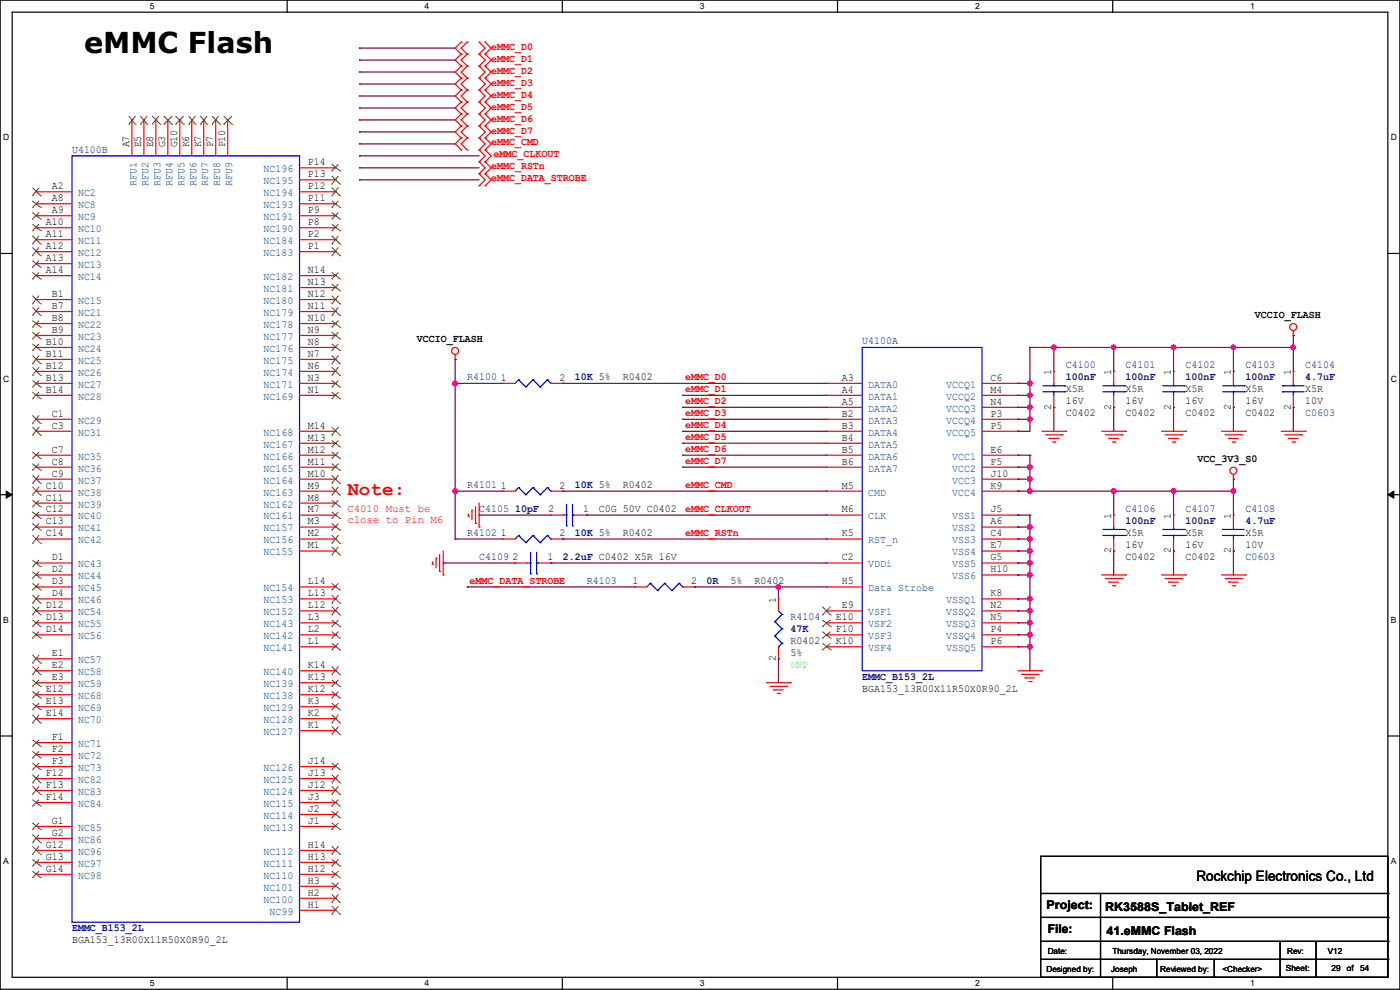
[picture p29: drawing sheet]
<svg xmlns="http://www.w3.org/2000/svg" width="297mm" height="210mm" viewBox="0 0 297 210" stroke-linecap="round" stroke-linejoin="round" font-family="sans-serif">
<defs><g id="words">
<text font-size="6.1" x="17.8" y="11.2">eMMC Flash</text>
<text font-size="4.1" fill="#f00" x="73.7" y="105.1">Note:</text>
<text font-size="3" x="253.8" y="186.9">Rockchip Electronics Co., Ltd</text>
<g font-size="2.5">
<text x="222" y="192.9">Project:</text>
<text x="222.3" y="198">File:</text>
<text x="234.5" y="193.2">RK3588S_Tablet_REF</text>
<text x="234.7" y="198.2">41.eMMC Flash</text>
</g>
<g font-size="2.3" fill="#f00">
<text x="104.2" y="10.5">eMMC_D0</text>
<text x="104.2" y="13.1">eMMC_D1</text>
<text x="104.2" y="15.6">eMMC_D2</text>
<text x="104.2" y="20.7">eMMC_D4</text>
<text x="104.2" y="18.2">eMMC_D3</text>
<text x="104.2" y="23.2">eMMC_D5</text>
<text x="104.2" y="25.8">eMMC_D6</text>
<text x="104.2" y="28.3">eMMC_D7</text>
<text x="104.2" y="35.9">eMMC_RSTn</text>
<text x="104.2" y="30.9">eMMC_CMD</text>
<text x="104.7" y="33.4">eMMC_CLKOUT</text>
<text x="104.2" y="38.5">eMMC_DATA_STROBE</text>
<text x="145.3" y="80.6">eMMC_D0</text>
<text x="145.3" y="83.1">eMMC_D1</text>
<text x="145.3" y="85.7">eMMC_D2</text>
<text x="145.3" y="88.2">eMMC_D3</text>
<text x="145.3" y="90.8">eMMC_D4</text>
<text x="145.3" y="93.3">eMMC_D5</text>
<text x="145.3" y="95.8">eMMC_D6</text>
<text x="145.3" y="98.4">eMMC_D7</text>
<text x="145.3" y="103.5">eMMC_CMD</text>
<text x="73.7" y="108.6">C4010 Must be</text>
<text x="73.7" y="110.9">close to Pin M6</text>
<text x="145.3" y="113.6">eMMC_RSTn</text>
<text x="145.3" y="108.5">eMMC_CLKOUT</text>
<text x="99.6" y="123.8">eMMC_DATA_STROBE</text>
</g>
<g font-size="2.3" fill="#000080">
<text x="15.3" y="32.4">U4100B</text>
<text x="182.9" y="73">U4100A</text>
<text x="99.1" y="80.6">R4100</text>
<text x="122" y="80.6">10K 5%</text>
<text x="226.1" y="78.1">C4100</text>
<text x="226.1" y="80.6">100nF</text>
<text x="238.8" y="78.1">C4101</text>
<text x="238.8" y="80.6">100nF</text>
<text x="251.5" y="78.1">C4102</text>
<text x="251.5" y="80.6">100nF</text>
<text x="264.2" y="78.1">C4103</text>
<text x="264.2" y="80.6">100nF</text>
<text x="276.9" y="78.1">C4104</text>
<text x="276.9" y="80.6">4.7uF</text>
<text x="276.9" y="88.3">C0603</text>
<text x="99.1" y="103.5">R4101</text>
<text x="122" y="103.5">10K 5%</text>
<text x="99.1" y="113.7">R4102</text>
<text x="101.6" y="108.6">C4105</text>
<text x="109.3" y="108.6">10pF</text>
<text x="122" y="113.7">10K 5%</text>
<text x="238.8" y="108.6">C4106</text>
<text x="238.8" y="111.1">100nF</text>
<text x="251.5" y="108.6">C4107</text>
<text x="251.5" y="111.1">100nF</text>
<text x="264.2" y="108.6">C4108</text>
<text x="264.2" y="111.1">4.7uF</text>
<text x="101.6" y="118.7">C4109</text>
<text x="119.4" y="118.7">2.2uF C0402 X5R 16V</text>
<text x="264.2" y="118.7">C0603</text>
<text x="124.5" y="123.8">R4103</text>
<text x="149.9" y="123.8">0R</text>
<text x="167.7" y="131.4">R4104</text>
<text x="167.7" y="134">47K</text>
<text x="182.9" y="144.1">EMMC_B153_2L</text>
<text x="15.3" y="197.5">EMMC_B153_2L</text>
</g>
<g font-size="2.3">
<text x="27.4" y="31.3" transform="rotate(-90 27.4 31.3)">A7</text>
<text x="30" y="31.3" transform="rotate(-90 30 31.3)">E5</text>
<text x="32.5" y="31.3" transform="rotate(-90 32.5 31.3)">E8</text>
<text x="35.1" y="31.3" transform="rotate(-90 35.1 31.3)">G3</text>
<text x="37.6" y="31.3" transform="rotate(-90 37.6 31.3)">G10</text>
<text x="40.1" y="31.3" transform="rotate(-90 40.1 31.3)">K6</text>
<text x="42.7" y="31.3" transform="rotate(-90 42.7 31.3)">K7</text>
<text x="45.2" y="31.3" transform="rotate(-90 45.2 31.3)">P7</text>
<text x="47.8" y="31.3" transform="rotate(-90 47.8 31.3)">P10</text>
<text x="65.3" y="35.1">P14</text>
<text x="11" y="40.1">A2</text>
<text x="65.3" y="40.1">P12</text>
<text x="65.3" y="37.6">P13</text>
<text x="9.7" y="47.8">A10</text>
<text x="11" y="42.7">A8</text>
<text x="11" y="45.2">A9</text>
<text x="65.3" y="47.8">P8</text>
<text x="65.3" y="45.2">P9</text>
<text x="65.3" y="42.7">P11</text>
<text x="9.7" y="50.3">A11</text>
<text x="9.7" y="52.8">A12</text>
<text x="65.3" y="52.8">P1</text>
<text x="65.3" y="50.3">P2</text>
<text x="9.7" y="55.4">A13</text>
<text x="9.7" y="57.9">A14</text>
<text x="65.3" y="57.9">N14</text>
<text x="11" y="63">B1</text>
<text x="11" y="65.5">B7</text>
<text x="65.3" y="65.5">N11</text>
<text x="65.3" y="63">N12</text>
<text x="65.3" y="60.5">N13</text>
<text x="11" y="68.1">B8</text>
<text x="11" y="70.6">B9</text>
<text x="65.3" y="70.6">N9</text>
<text x="65.3" y="68.1">N10</text>
<text x="266.2" y="67.4">VCCIO_FLASH</text>
<text x="9.7" y="73.2">B10</text>
<text x="9.7" y="75.7">B11</text>
<text x="65.3" y="75.7">N7</text>
<text x="65.3" y="73.2">N8</text>
<text x="88.4" y="72.5">VCCIO_FLASH</text>
<text x="9.7" y="78.2">B12</text>
<text x="9.7" y="80.8">B13</text>
<text x="9.7" y="83.3">B14</text>
<text x="65.3" y="83.3">N1</text>
<text x="65.3" y="80.8">N3</text>
<text x="65.3" y="78.2">N6</text>
<text x="106.2" y="80.8">1</text>
<text x="118.7" y="80.8">2</text>
<text x="132.1" y="80.6">R0402</text>
<text x="178.6" y="80.8">A3</text>
<text x="178.6" y="83.3">A4</text>
<text x="210.1" y="83.3">M4</text>
<text x="210.1" y="80.8">C6</text>
<text x="223" y="79.5" transform="rotate(-90 223 79.5)">1</text>
<text x="226.1" y="83.2">X5R</text>
<text x="235.7" y="79.5" transform="rotate(-90 235.7 79.5)">1</text>
<text x="238.8" y="83.2">X5R</text>
<text x="248.4" y="79.5" transform="rotate(-90 248.4 79.5)">1</text>
<text x="251.5" y="83.2">X5R</text>
<text x="261.1" y="79.5" transform="rotate(-90 261.1 79.5)">1</text>
<text x="264.2" y="83.2">X5R</text>
<text x="273.8" y="79.5" transform="rotate(-90 273.8 79.5)">1</text>
<text x="276.9" y="83.2">X5R</text>
<text x="11" y="88.4">C1</text>
<text x="178.6" y="88.4">B2</text>
<text x="178.6" y="85.9">A5</text>
<text x="210.1" y="85.9">N4</text>
<text x="210.1" y="88.4">P3</text>
<text x="223" y="86.9" transform="rotate(-90 223 86.9)">2</text>
<text x="226.1" y="88.3">C0402</text>
<text x="226.1" y="85.7">16V</text>
<text x="235.7" y="86.9" transform="rotate(-90 235.7 86.9)">2</text>
<text x="238.8" y="88.3">C0402</text>
<text x="238.8" y="85.7">16V</text>
<text x="248.4" y="86.9" transform="rotate(-90 248.4 86.9)">2</text>
<text x="251.5" y="88.3">C0402</text>
<text x="251.5" y="85.7">16V</text>
<text x="261.1" y="86.9" transform="rotate(-90 261.1 86.9)">2</text>
<text x="264.2" y="88.3">C0402</text>
<text x="264.2" y="85.7">16V</text>
<text x="273.8" y="86.9" transform="rotate(-90 273.8 86.9)">2</text>
<text x="276.9" y="85.7">10V</text>
<text x="11" y="90.9">C3</text>
<text x="65.3" y="93.5">M13</text>
<text x="65.3" y="90.9">M14</text>
<text x="178.6" y="90.9">B3</text>
<text x="178.6" y="93.5">B4</text>
<text x="210.1" y="90.9">P5</text>
<text x="11" y="96">C7</text>
<text x="11" y="98.6">C8</text>
<text x="11" y="101.1">C9</text>
<text x="65.3" y="101.1">M10</text>
<text x="65.3" y="98.6">M11</text>
<text x="65.3" y="96">M12</text>
<text x="178.6" y="96">B5</text>
<text x="178.6" y="98.6">B6</text>
<text x="210.1" y="101.1">J10</text>
<text x="210.1" y="98.6">F5</text>
<text x="210.1" y="96">E6</text>
<text x="254" y="97.9">VCC_3V3_S0</text>
<text x="9.7" y="103.6">C10</text>
<text x="9.7" y="106.2">C11</text>
<text x="65.3" y="106.2">M8</text>
<text x="65.3" y="103.6">M9</text>
<text x="106.2" y="103.6">1</text>
<text x="118.7" y="103.6">2</text>
<text x="132.1" y="103.5">R0402</text>
<text x="178.6" y="103.6">M5</text>
<text x="210.1" y="103.6">K9</text>
<text x="9.7" y="108.7">C12</text>
<text x="9.7" y="111.3">C13</text>
<text x="9.7" y="113.8">C14</text>
<text x="65.3" y="113.8">M2</text>
<text x="65.3" y="111.3">M3</text>
<text x="65.3" y="108.7">M7</text>
<text x="106.2" y="113.8">1</text>
<text x="116.4" y="108.7">2</text>
<text x="118.7" y="113.8">2</text>
<text x="123.7" y="108.7">1</text>
<text x="127" y="108.6">C0G 50V C0402</text>
<text x="132.1" y="113.7">R0402</text>
<text x="178.6" y="113.8">K5</text>
<text x="178.6" y="108.7">M6</text>
<text x="210.1" y="111.3">A6</text>
<text x="210.1" y="108.7">J5</text>
<text x="210.1" y="113.8">C4</text>
<text x="235.7" y="110" transform="rotate(-90 235.7 110)">1</text>
<text x="238.8" y="113.7">X5R</text>
<text x="248.4" y="110" transform="rotate(-90 248.4 110)">1</text>
<text x="251.5" y="113.7">X5R</text>
<text x="261.1" y="110" transform="rotate(-90 261.1 110)">1</text>
<text x="264.2" y="113.7">X5R</text>
<text x="11" y="118.9">D1</text>
<text x="65.3" y="116.3">M1</text>
<text x="108.8" y="118.9">2</text>
<text x="116.1" y="118.9">1</text>
<text x="178.6" y="118.9">C2</text>
<text x="210.1" y="116.3">E7</text>
<text x="210.1" y="118.9">G5</text>
<text x="235.7" y="117.4" transform="rotate(-90 235.7 117.4)">2</text>
<text x="238.8" y="118.7">C0402</text>
<text x="238.8" y="116.2">16V</text>
<text x="248.4" y="117.4" transform="rotate(-90 248.4 117.4)">2</text>
<text x="251.5" y="118.7">C0402</text>
<text x="251.5" y="116.2">16V</text>
<text x="261.1" y="117.4" transform="rotate(-90 261.1 117.4)">2</text>
<text x="264.2" y="116.2">10V</text>
<text x="11" y="121.4">D2</text>
<text x="11" y="124">D3</text>
<text x="65.3" y="124">L14</text>
<text x="134.2" y="124">1</text>
<text x="146.6" y="124">2</text>
<text x="155" y="123.8">5%</text>
<text x="160.1" y="123.8">R0402</text>
<text x="178.6" y="124">H5</text>
<text x="210.1" y="121.4">H10</text>
<text x="9.7" y="129">D12</text>
<text x="9.7" y="131.6">D13</text>
<text x="11" y="126.5">D4</text>
<text x="65.3" y="131.6">L3</text>
<text x="65.3" y="129">L12</text>
<text x="65.3" y="126.5">L13</text>
<text x="164.6" y="127.8" transform="rotate(-90 164.6 127.8)">1</text>
<text x="177.3" y="131.6">E10</text>
<text x="178.6" y="129">E9</text>
<text x="210.1" y="131.6">N5</text>
<text x="210.1" y="129">N2</text>
<text x="210.1" y="126.5">K8</text>
<text x="9.7" y="134.1">D14</text>
<text x="65.3" y="136.7">L1</text>
<text x="65.3" y="134.1">L2</text>
<text x="167.7" y="136.5">R0402</text>
<text x="177.3" y="134.1">F10</text>
<text x="177.3" y="136.7">K10</text>
<text x="210.1" y="134.1">P4</text>
<text x="210.1" y="136.7">P6</text>
<text x="11" y="139.2">E1</text>
<text x="11" y="141.7">E2</text>
<text x="65.3" y="141.7">K14</text>
<text x="164.6" y="140.3" transform="rotate(-90 164.6 140.3)">2</text>
<text x="167.7" y="139.1">5%</text>
<text x="9.7" y="146.8">E12</text>
<text x="9.7" y="149.4">E13</text>
<text x="11" y="144.3">E3</text>
<text x="65.3" y="149.4">K3</text>
<text x="65.3" y="146.8">K12</text>
<text x="65.3" y="144.3">K13</text>
<text x="182.9" y="146.7">BGA153_13R00X11R50X0R90_2L</text>
<text x="9.7" y="151.9">E14</text>
<text x="65.3" y="154.4">K1</text>
<text x="65.3" y="151.9">K2</text>
<text x="11" y="157">F1</text>
<text x="11" y="159.5">F2</text>
<text x="9.7" y="164.6">F12</text>
<text x="9.7" y="167.1">F13</text>
<text x="11" y="162.1">F3</text>
<text x="65.3" y="167.1">J12</text>
<text x="65.3" y="164.6">J13</text>
<text x="65.3" y="162.1">J14</text>
<text x="9.7" y="169.7">F14</text>
<text x="65.3" y="172.2">J2</text>
<text x="65.3" y="169.7">J3</text>
<text x="9.7" y="179.8">G12</text>
<text x="11" y="174.8">G1</text>
<text x="11" y="177.3">G2</text>
<text x="65.3" y="179.8">H14</text>
<text x="65.3" y="174.8">J1</text>
<text x="9.7" y="182.4">G13</text>
<text x="9.7" y="184.9">G14</text>
<text x="65.3" y="184.9">H12</text>
<text x="65.3" y="182.4">H13</text>
<text x="65.3" y="190">H2</text>
<text x="65.3" y="187.5">H3</text>
<text x="65.3" y="192.5">H1</text>
<text x="15.3" y="200">BGA153_13R00X11R50X0R90_2L</text>
</g>
<g font-size="2.3" fill="#004080">
<text x="16.6" y="41.6">NC2</text>
<text x="29" y="39.4" transform="rotate(-90 29 39.4)">RFU1</text>
<text x="31.5" y="39.4" transform="rotate(-90 31.5 39.4)">RFU2</text>
<text x="34" y="39.4" transform="rotate(-90 34 39.4)">RFU3</text>
<text x="36.6" y="39.4" transform="rotate(-90 36.6 39.4)">RFU4</text>
<text x="39.1" y="39.4" transform="rotate(-90 39.1 39.4)">RFU5</text>
<text x="41.7" y="39.4" transform="rotate(-90 41.7 39.4)">RFU6</text>
<text x="44.2" y="39.4" transform="rotate(-90 44.2 39.4)">RFU7</text>
<text x="46.7" y="39.4" transform="rotate(-90 46.7 39.4)">RFU8</text>
<text x="49.3" y="39.4" transform="rotate(-90 49.3 39.4)">RFU9</text>
<text x="55.9" y="41.6">NC194</text>
<text x="55.9" y="39.1">NC195</text>
<text x="55.9" y="36.5">NC196</text>
<text x="16.6" y="44.2">NC8</text>
<text x="16.6" y="46.7">NC9</text>
<text x="55.9" y="46.7">NC191</text>
<text x="55.9" y="44.2">NC193</text>
<text x="16.6" y="49.2">NC10</text>
<text x="16.6" y="51.8">NC11</text>
<text x="55.9" y="51.8">NC184</text>
<text x="55.9" y="49.2">NC190</text>
<text x="16.6" y="54.3">NC12</text>
<text x="16.6" y="56.9">NC13</text>
<text x="16.6" y="59.4">NC14</text>
<text x="55.9" y="59.4">NC182</text>
<text x="55.9" y="54.3">NC183</text>
<text x="16.6" y="64.5">NC15</text>
<text x="55.9" y="64.5">NC180</text>
<text x="55.9" y="61.9">NC181</text>
<text x="16.6" y="67">NC21</text>
<text x="16.6" y="69.6">NC22</text>
<text x="55.9" y="69.6">NC178</text>
<text x="55.9" y="67">NC179</text>
<text x="16.6" y="72.1">NC23</text>
<text x="16.6" y="74.6">NC24</text>
<text x="16.6" y="77.2">NC25</text>
<text x="55.9" y="77.2">NC175</text>
<text x="55.9" y="74.6">NC176</text>
<text x="55.9" y="72.1">NC177</text>
<text x="16.6" y="79.7">NC26</text>
<text x="16.6" y="82.3">NC27</text>
<text x="55.9" y="82.3">NC171</text>
<text x="55.9" y="79.7">NC174</text>
<text x="184.2" y="82.3">DATA0</text>
<text x="200.7" y="82.3">VCCQ1</text>
<text x="16.6" y="84.8">NC28</text>
<text x="16.6" y="89.9">NC29</text>
<text x="55.9" y="84.8">NC169</text>
<text x="184.2" y="89.9">DATA3</text>
<text x="184.2" y="84.8">DATA1</text>
<text x="184.2" y="87.3">DATA2</text>
<text x="200.7" y="87.3">VCCQ3</text>
<text x="200.7" y="84.8">VCCQ2</text>
<text x="200.7" y="89.9">VCCQ4</text>
<text x="16.6" y="92.4">NC31</text>
<text x="55.9" y="95">NC167</text>
<text x="55.9" y="92.4">NC168</text>
<text x="184.2" y="92.4">DATA4</text>
<text x="184.2" y="95">DATA5</text>
<text x="200.7" y="92.4">VCCQ5</text>
<text x="16.6" y="97.5">NC35</text>
<text x="16.6" y="100">NC36</text>
<text x="55.9" y="100">NC165</text>
<text x="55.9" y="97.5">NC166</text>
<text x="184.2" y="97.5">DATA6</text>
<text x="184.2" y="100">DATA7</text>
<text x="202" y="100">VCC2</text>
<text x="202" y="97.5">VCC1</text>
<text x="16.6" y="102.6">NC37</text>
<text x="16.6" y="105.1">NC38</text>
<text x="16.6" y="107.7">NC39</text>
<text x="55.9" y="107.7">NC162</text>
<text x="55.9" y="105.1">NC163</text>
<text x="55.9" y="102.6">NC164</text>
<text x="184.2" y="105.1">CMD</text>
<text x="202" y="105.1">VCC4</text>
<text x="202" y="102.6">VCC3</text>
<text x="16.6" y="110.2">NC40</text>
<text x="16.6" y="112.7">NC41</text>
<text x="55.9" y="112.7">NC157</text>
<text x="55.9" y="110.2">NC161</text>
<text x="184.2" y="110.2">CLK</text>
<text x="202" y="112.7">VSS2</text>
<text x="202" y="110.2">VSS1</text>
<text x="16.6" y="115.3">NC42</text>
<text x="55.9" y="117.8">NC155</text>
<text x="55.9" y="115.3">NC156</text>
<text x="184.2" y="115.3">RST_n</text>
<text x="202" y="117.8">VSS4</text>
<text x="202" y="115.3">VSS3</text>
<text x="16.6" y="120.4">NC43</text>
<text x="16.6" y="122.9">NC44</text>
<text x="16.6" y="125.4">NC45</text>
<text x="55.9" y="125.4">NC154</text>
<text x="184.2" y="120.4">VDDi</text>
<text x="184.2" y="125.4">Data Strobe</text>
<text x="202" y="120.4">VSS5</text>
<text x="202" y="122.9">VSS6</text>
<text x="16.6" y="128">NC46</text>
<text x="16.6" y="130.5">NC54</text>
<text x="55.9" y="130.5">NC152</text>
<text x="55.9" y="128">NC153</text>
<text x="184.2" y="130.5">VSF1</text>
<text x="200.7" y="130.5">VSSQ2</text>
<text x="200.7" y="128">VSSQ1</text>
<text x="16.6" y="133.1">NC55</text>
<text x="16.6" y="135.6">NC56</text>
<text x="55.9" y="135.6">NC142</text>
<text x="55.9" y="133.1">NC143</text>
<text x="184.2" y="133.1">VSF2</text>
<text x="184.2" y="135.6">VSF3</text>
<text x="200.7" y="135.6">VSSQ4</text>
<text x="200.7" y="133.1">VSSQ3</text>
<text x="16.6" y="140.7">NC57</text>
<text x="16.6" y="143.2">NC58</text>
<text x="55.9" y="143.2">NC140</text>
<text x="55.9" y="138.1">NC141</text>
<text x="184.2" y="138.1">VSF4</text>
<text x="200.7" y="138.1">VSSQ5</text>
<text x="16.6" y="145.8">NC59</text>
<text x="16.6" y="148.3">NC68</text>
<text x="55.9" y="148.3">NC138</text>
<text x="55.9" y="145.8">NC139</text>
<text x="16.6" y="150.8">NC69</text>
<text x="16.6" y="153.4">NC70</text>
<text x="55.9" y="155.9">NC127</text>
<text x="55.9" y="153.4">NC128</text>
<text x="55.9" y="150.8">NC129</text>
<text x="16.6" y="158.5">NC71</text>
<text x="16.6" y="161">NC72</text>
<text x="16.6" y="163.5">NC73</text>
<text x="16.6" y="166.1">NC82</text>
<text x="55.9" y="166.1">NC125</text>
<text x="55.9" y="163.5">NC126</text>
<text x="16.6" y="168.6">NC83</text>
<text x="16.6" y="171.2">NC84</text>
<text x="55.9" y="173.7">NC114</text>
<text x="55.9" y="171.2">NC115</text>
<text x="55.9" y="168.6">NC124</text>
<text x="16.6" y="176.2">NC85</text>
<text x="16.6" y="178.8">NC86</text>
<text x="55.9" y="176.2">NC113</text>
<text x="16.6" y="181.3">NC96</text>
<text x="16.6" y="183.9">NC97</text>
<text x="55.9" y="183.9">NC111</text>
<text x="55.9" y="181.3">NC112</text>
<text x="16.6" y="186.4">NC98</text>
<text x="55.9" y="191.5">NC100</text>
<text x="55.9" y="188.9">NC101</text>
<text x="55.9" y="186.4">NC110</text>
<text x="57.2" y="194">NC99</text>
</g>
<text font-size="2.3" fill="#0f0" x="167.7" y="141.6">DNP</text>
<g font-size="1.8">
<text x="31.8" y="1.9">5</text>
<text x="90.1" y="1.9">4</text>
<text x="148.5" y="1.9">3</text>
<text x="206.8" y="1.9">2</text>
<text x="265.2" y="1.9">1</text>
<text x=".7" y="29.8">D</text>
<text x="295.1" y="29.8">D</text>
<text x=".7" y="80.9">C</text>
<text x="295.1" y="80.9">C</text>
<text x=".7" y="132.1">B</text>
<text x="295.1" y="132.1">B</text>
<text x=".7" y="183.3">A</text>
<text x="295.1" y="183.3">A</text>
<text x="222.3" y="202.3">Date:</text>
<text x="236" y="202.3">Thursday, November 03, 2022</text>
<text x="273.1" y="202.3">Rev:</text>
<text x="281.7" y="202.3">V12</text>
<text x="31.8" y="209.2">5</text>
<text x="90.1" y="209.2">4</text>
<text x="148.5" y="209.2">3</text>
<text x="206.8" y="209.2">2</text>
<text x="222" y="206.1">Designed by:</text>
<text x="235.7" y="206.1">Joseph</text>
<text x="246.1" y="206.1">Reviewed by:</text>
<text x="259.4" y="206.1">&lt;Checker&gt;</text>
<text x="265.2" y="209.2">1</text>
<text x="272.8" y="205.9">Sheet:</text>
<text x="282.5" y="205.9">29</text>
<text x="285.7" y="205.9">of</text>
<text x="288.6" y="205.9">54</text>
</g>
</g></defs>
<path d="M0 0h297v209.8h-297zM2.6 2.6h291.8v204.7h-291.8z" fill="none" stroke="#000" stroke-width=".25"/>
<g fill="#fff">
<path d="M31.7 .3h1v2h-1z"/>
<path d="M31.7 207.6h1v2h-1z"/>
</g>
<path d="M60.9 0v2.6M60.9 207.3v2.5" fill="none" stroke="#000" stroke-width=".25"/>
<g fill="#fff">
<path d="M90.1 .3h1v2h-1z"/>
<path d="M90.1 207.6h1v2h-1z"/>
</g>
<path d="M119.3 0v2.6M119.3 207.3v2.5" fill="none" stroke="#000" stroke-width=".25"/>
<g fill="#fff">
<path d="M148.5 .3h.9v2h-.9z"/>
<path d="M148.5 207.6h.9v2h-.9z"/>
</g>
<path d="M177.7 0v2.6M177.7 207.3v2.5" fill="none" stroke="#000" stroke-width=".25"/>
<g fill="#fff">
<path d="M206.8 .3h1v2h-1z"/>
<path d="M206.8 207.6h1v2h-1z"/>
</g>
<path d="M236.1 0v2.6M236.1 207.3v2.5" fill="none" stroke="#000" stroke-width=".25"/>
<g fill="#fff">
<path d="M265.2 .3h1v2h-1z"/>
<path d="M265.2 207.6h1v2h-1z"/>
<path d="M.7 28.2h1.2v1.9h-1.2z"/>
<path d="M295.1 28.2h1.2v1.9h-1.2z"/>
<path d="M.7 79.3h1.2v2h-1.2z"/>
<path d="M295.1 79.3h1.2v2h-1.2z"/>
</g>
<path d="M0 53.8h2.6M294.4 53.8h2.6" fill="none" stroke="#000" stroke-width=".25"/>
<g fill="#fff">
<path d="M.7 130.5h1.2v2h-1.2z"/>
<path d="M295.1 130.5h1.1v2h-1.1z"/>
</g>
<path d="M0 104.9h2.6M294.4 104.9h2.6" fill="none" stroke="#000" stroke-width=".25"/>
<path d="M1.3 104.2l1.3 .7-1.3 .8zM294.4 104.9l1.3-.7v1.5z" fill="#000" stroke="#000" stroke-width=".21"/>
<g fill="#fff">
<path d="M.7 181.7h1.2v2h-1.2z"/>
<path d="M295.1 181.7h1.1v2h-1.1z"/>
</g>
<g fill="none" stroke="#000" stroke-width=".25">
<path d="M0 156.1h2.6M294.4 156.1h2.6M220.8 181.7h73.6v25.6h-73.6zM220.8 189.5h73.6M220.8 194.6h73.6M220.8 199.7h73.6M233.5 189.5v17.8M271.6 199.7v7.6M279.2 199.7v7.6M294.4 189.5h.1M294.4 194.6h.1M294.4 199.7h.1"/>
<path d="M220.8 203.5h73.6M233.5 207.3h.1M245.4 207.3h.1M245.4 203.5v3.8M257.6 207.3h.1M257.6 203.5v3.8M271.6 207.3h.1M279.2 207.3h.1M294.4 203.5h.1"/>
</g>
<g fill="none" stroke="#f00" stroke-width=".25">
<path d="M97.8 8.9h.1M97.8 11.5h.1M97.8 14h.1M97.8 19.1h.1M97.8 16.6h.1M97.8 8.9l-1.2 1.3 1.2 1.3M97.8 16.6l-1.2 1.2 1.2 1.3M97.8 11.5l-1.2 1.2 1.2 1.3M97.8 19.1l-1.2 1.3 1.2 1.2M97.8 14l-1.2 1.3 1.2 1.3M99.1 11.5h.1M99.1 8.9h.1"/>
<path d="M99.1 14h.1M99.1 19.1h.1M99.1 16.6h.1M99.1 8.9l-1.3 1.3 1.3 1.3M99.1 14l-1.3 1.3 1.3 1.3M99.1 11.5l-1.3 1.2 1.3 1.3M99.1 16.6l-1.3 1.2 1.3 1.3M99.1 19.1l-1.3 1.3 1.3 1.2M101.6 11.5h.1M101.6 8.9h.1M101.6 14h.1M101.6 19.1h.1"/>
<path d="M101.6 16.6h.1M101.6 14l1.3 1.3-1.3 1.3M101.6 8.9l1.3 1.3-1.3 1.3M101.6 16.6l1.3 1.2-1.3 1.3M101.6 11.5l1.3 1.2-1.3 1.3M101.6 19.1l1.3 1.3-1.3 1.2M102.9 11.5h.1M102.9 8.9h.1M102.9 14h.1M102.9 19.1h.1M102.9 16.6h.1M102.9 16.6l1.3 1.2-1.3 1.3"/>
<path d="M102.9 8.9l1.3 1.3-1.3 1.3M102.9 19.1l1.3 1.3-1.3 1.2M102.9 11.5l1.3 1.2-1.3 1.3M102.9 14l1.3 1.3-1.3 1.3M28 25.4h.1M28 25.4v7.7M30.5 25.4h.1M30.5 25.4v7.7M33.1 25.4h.1M33.1 25.4v7.7M35.6 25.4h.1M35.6 25.4v7.7"/>
<path d="M38.1 25.4h.1M38.1 25.4v7.7M40.7 25.4h.1M40.7 25.4v7.7M43.2 25.4h.1M43.2 25.4v7.7M45.8 25.4h.1M45.8 25.4v7.7M48.3 25.4h.1M48.3 25.4v7.7M63.5 38.1h7.7M63.5 35.6h7.7"/>
<path d="M71.2 38.1h.1M71.2 35.6h.1M97.8 21.6h.1M97.8 24.2h.1M97.8 26.7h.1M97.8 29.3h.1M97.8 31.8h.1M97.8 26.7l-1.2 1.3 1.2 1.3M97.8 21.6l-1.2 1.3 1.2 1.3M97.8 24.2l-1.2 1.2 1.2 1.3M97.8 29.3l-1.2 1.2 1.2 1.3M99.1 21.6h.1"/>
<path d="M99.1 24.2h.1M99.1 26.7h.1M99.1 29.3h.1M99.1 31.8h.1M99.1 24.2l-1.3 1.2 1.3 1.3M99.1 29.3l-1.3 1.2 1.3 1.3M99.1 21.6l-1.3 1.3 1.3 1.3M99.1 26.7l-1.3 1.3 1.3 1.3M101.6 21.6h.1M101.6 36.9h.1M101.6 34.3h.1M101.6 24.2h.1"/>
<path d="M101.6 26.7h.1M101.6 29.3h.1M101.6 39.4h.1M101.6 31.8h.1M101.6 24.2l1.3 1.2-1.3 1.3M101.6 34.3l1.3 1.3-1.3 1.3M101.6 26.7l1.3 1.3-1.3 1.3M101.6 21.6l1.3 1.3-1.3 1.3M101.6 29.3l1.3 1.2-1.3 1.3M101.6 31.8l1.3 1.3-1.3 1.2M101.6 36.9l1.3 1.2-1.3 1.3M102.9 21.6h.1"/>
<path d="M102.9 36.9h.1M102.9 34.3h.1M102.9 24.2h.1M102.9 26.7h.1M102.9 29.3h.1M102.9 39.4h.1M102.9 31.8h.1M102.9 26.7l1.3 1.3-1.3 1.3M102.9 34.3l1.3 1.3-1.3 1.3M102.9 29.3l1.3 1.2-1.3 1.3M102.9 21.6l1.3 1.3-1.3 1.3M102.9 31.8l1.3 1.3-1.3 1.2"/>
<path d="M102.9 24.2l1.3 1.2-1.3 1.3M102.9 36.9l1.3 1.2-1.3 1.3M7.7 40.7h.1M7.7 43.2h.1M7.7 45.8h.1M7.7 48.3h.1M7.7 50.8h.1M7.7 53.4h.1M7.7 55.9h.1M7.7 58.5h.1M7.7 40.7h7.6M7.7 43.2h7.6"/>
<path d="M7.7 45.8h7.6M7.7 48.3h7.6M7.7 50.8h7.6M7.7 53.4h7.6M7.7 55.9h7.6M7.7 58.5h7.6M63.5 40.7h7.7M63.5 43.2h7.7M63.5 45.8h7.7M63.5 48.3h7.7M63.5 50.8h7.7M63.5 53.4h7.7"/>
<path d="M63.5 58.5h7.7M71.2 58.5h.1M71.2 53.4h.1M71.2 50.8h.1M71.2 48.3h.1M71.2 45.8h.1M71.2 43.2h.1M71.2 40.7h.1M7.7 63.5h.1M7.7 66.1h.1M7.7 68.6h.1M7.7 71.2h.1"/>
<path d="M7.7 73.7h.1M7.7 76.2h.1M7.7 78.8h.1M7.7 63.5h7.6M7.7 66.1h7.6M7.7 68.6h7.6M7.7 71.2h7.6M7.7 73.7h7.6M7.7 76.2h7.6M7.7 78.8h7.6M63.5 63.5h7.7M63.5 66.1h7.7"/>
<path d="M63.5 68.6h7.7M63.5 71.2h7.7M63.5 73.7h7.7M63.5 76.2h7.7M63.5 78.8h7.7M63.5 61h7.7M71.2 78.8h.1M71.2 76.2h.1M71.2 73.7h.1M71.2 71.2h.1M71.2 68.6h.1M71.2 66.1h.1"/>
<path d="M71.2 63.5h.1M71.2 61h.1M96.6 76.2h.1M96.6 75.2v1M223.6 78.8h.1M223.6 78.8v2.5M236.3 78.8h.1M236.3 78.8v2.5M249 78.8h.1M249 78.8v2.5M261.7 78.8h.1M261.7 78.8v2.5"/>
<path d="M274.4 71.2h.1M274.4 78.8h.1M274.4 70.1v1.1M274.4 78.8v2.5M7.7 81.3h.1M7.7 83.9h.1M7.7 88.9h.1M7.7 91.5h.1M7.7 96.6h.1M7.7 99.1h.1M7.7 91.5h7.6M7.7 81.3h7.6"/>
<path d="M7.7 83.9h7.6M7.7 88.9h7.6M7.7 96.6h7.6M7.7 99.1h7.6M63.5 91.5h7.7M63.5 81.3h7.7M63.5 83.9h7.7M63.5 96.6h7.7M63.5 99.1h7.7M63.5 94h7.7M71.2 99.1h.1M71.2 96.6h.1"/>
<path d="M71.2 94h.1M71.2 91.5h.1M71.2 83.9h.1M71.2 81.3h.1M106.7 81.3h.1M106.7 81.3h2.6M116.9 81.3h2.5M119.4 81.3h.1M175.3 88.9h.1M175.3 81.3h.1M175.3 83.9h.1M175.3 86.4h.1"/>
<path d="M175.3 91.5h.1M175.3 94h.1M175.3 96.6h.1M175.3 99.1h.1M175.3 91.5h7.6M175.3 81.3h7.6M175.3 83.9h7.6M175.3 88.9h7.6M175.3 96.6h7.6M175.3 99.1h7.6M175.3 94h7.6M175.3 86.4h7.6"/>
<path d="M208.3 91.5h7.6M208.3 81.3h7.6M208.3 83.9h7.6M208.3 88.9h7.6M208.3 96.6h7.6M208.3 99.1h7.6M208.3 86.4h7.6M215.9 99.1h.1M215.9 96.6h.1M215.9 86.4h.1M215.9 83.9h.1M215.9 81.3h.1"/>
<path d="M215.9 91.5h.1M215.9 88.9h.1M221 91.5h5.1M221.8 92.2h3.5M222.5 93h.1M222.5 93h2.1M223.3 93.8h.5M223.6 86.4h.1M223.6 83.9v2.5M223.8 93.8h.1M225.3 92.2h.1M226.1 91.5h.1"/>
<path d="M233.7 91.5h5.1M234.5 92.2h3.5M235.2 93h.1M235.2 93h2.1M236 93.8h.5M236.3 86.4h.1M236.3 83.9v2.5M236.5 93.8h.1M238 92.2h.1M238.8 91.5h.1M246.4 91.5h5.1M247.2 92.2h3.5"/>
<path d="M247.9 93h.1M247.9 93h2.1M248.7 93.8h.5M249 86.4h.1M249 83.9v2.5M249.2 93.8h.1M250.7 92.2h.1M251.5 91.5h.1M259.1 91.5h5.1M259.9 92.2h3.5M260.6 93h.1M260.6 93h2.1"/>
<path d="M261.4 93.8h.5M261.7 86.4h.1M261.7 83.9v2.5M261.9 93.8h.1M263.4 92.2h.1M264.2 91.5h.1M271.8 91.5h5.1M272.6 92.2h3.5M273.3 93h.1M273.3 93h2.1M274.1 93.8h.5M274.4 86.4h.1"/>
<path d="M274.4 83.9v2.5M274.6 93.8h.1M276.1 92.2h.1M276.9 91.5h.1M7.7 101.6h.1M7.7 104.2h.1M7.7 106.7h.1M7.7 109.3h.1M7.7 111.8h.1M7.7 114.3h.1M7.7 119.4h.1M7.7 101.6h7.6"/>
<path d="M7.7 104.2h7.6M7.7 106.7h7.6M7.7 109.3h7.6M7.7 111.8h7.6M7.7 114.3h7.6M7.7 119.4h7.6M63.5 101.6h7.7M63.5 104.2h7.7M63.5 106.7h7.7M63.5 109.3h7.7M63.5 111.8h7.7M63.5 114.3h7.7"/>
<path d="M63.5 116.9h7.7M71.2 116.9h.1M71.2 114.3h.1M71.2 111.8h.1M71.2 109.3h.1M71.2 106.7h.1M71.2 104.2h.1M71.2 101.6h.1M91.7 119.7h.1M91.7 119.2v.5M92.5 118.4h.1M92.5 118.4v2"/>
<path d="M93.3 117.6v3.6M94 116.9v5.1M99.4 109.5h.1M99.4 109v.5M100.1 108.2h.1M100.1 108.2v2.1M100.9 111h.1M100.9 107.5v3.5M101.6 111.8h.1M101.6 106.7v5.1M106.7 114.3h.1M106.7 104.2h.1"/>
<path d="M106.7 104.2h2.6M106.7 114.3h2.6M109.3 119.4h.1M109.3 119.4h2.5M114.3 119.4h2.6M116.9 119.4h.1M116.9 109.3h.1M116.9 104.2h2.5M116.9 109.3h2.5M116.9 114.3h2.5M119.4 114.3h.1M119.4 104.2h.1"/>
<path d="M122 109.3h2.5M124.5 109.3h.1M175.3 114.3h.1M175.3 119.4h.1M175.3 104.2h.1M175.3 109.3h.1M175.3 104.2h7.6M175.3 109.3h7.6M175.3 114.3h7.6M175.3 119.4h7.6M208.3 101.6h7.6M208.3 104.2h7.6"/>
<path d="M208.3 109.3h7.6M208.3 111.8h7.6M208.3 114.3h7.6M208.3 119.4h7.6M208.3 116.9h7.6M215.9 104.2h.1M215.9 116.9h.1M215.9 101.6h.1M215.9 111.8h.1M215.9 109.3h.1M215.9 114.3h.1M215.9 119.4h.1"/>
<path d="M236.3 109.3h.1M236.3 116.9h.1M236.3 109.3v2.5M236.3 114.3v2.6M249 109.3h.1M249 116.9h.1M249 109.3v2.5M249 114.3v2.6M261.7 101.6h.1M261.7 109.3h.1M261.7 116.9h.1M261.7 100.6v1"/>
<path d="M261.7 109.3v2.5M261.7 114.3v2.6M7.7 122h.1M7.7 124.5h.1M7.7 127h.1M7.7 129.6h.1M7.7 132.1h.1M7.7 134.7h.1M7.7 139.7h.1M7.7 122h7.6M7.7 124.5h7.6M7.7 127h7.6"/>
<path d="M7.7 129.6h7.6M7.7 132.1h7.6M7.7 134.7h7.6M7.7 139.7h7.6M63.5 124.5h7.7M63.5 127h7.7M63.5 129.6h7.7M63.5 132.1h7.7M63.5 134.7h7.7M63.5 137.2h7.7M71.2 137.2h.1M71.2 134.7h.1"/>
<path d="M71.2 132.1h.1M71.2 129.6h.1M71.2 127h.1M71.2 124.5h.1M93.3 121.2h.1M94 122h.1M134.7 124.5h.1M134.7 124.5h2.5M144.8 124.5h2.6M147.4 124.5h.1M165.1 127h.1M165.1 139.7h.1"/>
<path d="M165.1 127v2.6M165.1 137.2v2.5M175.3 124.5h.1M175.3 129.6h.1M175.3 132.1h.1M175.3 134.7h.1M175.3 137.2h.1M175.3 124.5h7.6M175.3 129.6h7.6M175.3 132.1h7.6M175.3 134.7h7.6M175.3 137.2h7.6"/>
<path d="M208.3 122h7.6M208.3 127h7.6M208.3 129.6h7.6M208.3 132.1h7.6M208.3 134.7h7.6M208.3 137.2h7.6M215.9 134.7h.1M215.9 132.1h.1M215.9 129.6h.1M215.9 127h.1M215.9 137.2h.1M215.9 122h.1"/>
<path d="M233.7 122h5.1M234.5 122.7h3.5M235.2 123.5h.1M235.2 123.5h2.1M236 124.2h.5M236.5 124.2h.1M238 122.7h.1M238.8 122h.1M246.4 122h5.1M247.2 122.7h3.5M247.9 123.5h.1M247.9 123.5h2.1"/>
<path d="M248.7 124.2h.5M249.2 124.2h.1M250.7 122.7h.1M251.5 122h.1M259.1 122h5.1M259.9 122.7h3.5M260.6 123.5h.1M260.6 123.5h2.1M261.4 124.2h.5M261.9 124.2h.1M263.4 122.7h.1M264.2 122h.1"/>
<path d="M7.7 142.3h.1M7.7 144.8h.1M7.7 147.4h.1M7.7 149.9h.1M7.7 152.4h.1M7.7 157.5h.1M7.7 142.3h7.6M7.7 144.8h7.6M7.7 147.4h7.6M7.7 149.9h7.6M7.7 152.4h7.6M7.7 157.5h7.6"/>
<path d="M63.5 142.3h7.7M63.5 144.8h7.7M63.5 147.4h7.7M63.5 149.9h7.7M63.5 152.4h7.7M63.5 155h7.7M71.2 155h.1M71.2 152.4h.1M71.2 149.9h.1M71.2 147.4h.1M71.2 144.8h.1M71.2 142.3h.1"/>
<path d="M162.6 144.8h5.1M163.4 145.6h3.5M164.1 146.3h.1M164.1 146.3h2.1M164.9 147.1h.5M165.4 147.1h.1M166.9 145.6h.1M167.7 144.8h.1M215.9 142.3h5.1M216.7 143h3.6M217.5 143.8h.1M217.5 143.8h2"/>
<path d="M218.2 144.6h.5M218.7 144.6h.1M220.3 143h.1M221 142.3h.1M7.7 160.1h.1M7.7 162.6h.1M7.7 165.1h.1M7.7 167.7h.1M7.7 170.2h.1M7.7 175.3h.1M7.7 177.8h.1M7.7 160.1h7.6"/>
<path d="M7.7 162.6h7.6M7.7 165.1h7.6M7.7 167.7h7.6M7.7 170.2h7.6M7.7 175.3h7.6M7.7 177.8h7.6M63.5 162.6h7.7M63.5 165.1h7.7M63.5 167.7h7.7M63.5 170.2h7.7M63.5 175.3h7.7M63.5 172.8h7.7"/>
<path d="M71.2 175.3h.1M71.2 172.8h.1M71.2 170.2h.1M71.2 167.7h.1M71.2 165.1h.1M71.2 162.6h.1M7.7 180.4h.1M7.7 182.9h.1M7.7 185.5h.1M7.7 180.4h7.6M7.7 182.9h7.6M7.7 185.5h7.6"/>
<path d="M63.5 180.4h7.7M63.5 182.9h7.7M63.5 185.5h7.7M63.5 193.1h7.7M63.5 190.5h7.7M63.5 188h7.7M71.2 193.1h.1M71.2 190.5h.1M71.2 188h.1M71.2 185.5h.1M71.2 182.9h.1M71.2 180.4h.1"/>
<circle cx="96.5" cy="74.4" r=".74"/>
<circle cx="274.3" cy="69.4" r=".74"/>
<circle cx="261.6" cy="99.8" r=".74"/>
</g>
<g fill="none" stroke="#00f" stroke-width=".25">
<path d="M15.3 33.1h48.2v162.5h-48.2zM182.9 73.7h25.4v68.6h-25.4zM110 80.6h.1M110 80.6l-.7 .7M110 80.6l1.5 1.5M111.5 82.1h.1M113.1 80.6h.1M113.1 80.6l-1.6 1.5M113.1 80.6l1.5 1.5M114.6 82.1h.1M116.1 80.6h.1M116.1 80.6l-1.5 1.5"/>
<path d="M116.1 80.6l.8 .7M116.9 81.3h.1M221.3 83.1h4.5M221.3 81.8h4.5M223.6 81.8h.1M223.6 83.1h.1M223.6 81.3v.5M223.6 83.1v.8M225.8 83.1h.1M225.8 81.8h.1M234 83.1h4.5M234 81.8h4.5"/>
<path d="M236.3 81.8h.1M236.3 83.1h.1M236.3 81.3v.5M236.3 83.1v.8M238.5 83.1h.1M238.5 81.8h.1M246.7 83.1h4.5M246.7 81.8h4.5M249 81.8h.1M249 83.1h.1M249 81.3v.5M249 83.1v.8"/>
<path d="M251.2 83.1h.1M251.2 81.8h.1M259.4 83.1h4.5M259.4 81.8h4.5M261.7 81.8h.1M261.7 83.1h.1M261.7 81.3v.5M261.7 83.1v.8M263.9 83.1h.1M263.9 81.8h.1M272.1 83.1h.1M272.1 81.8h.1"/>
<path d="M272.1 83.1h4.5M272.1 81.8h4.5M274.4 81.8h.1M274.4 83.1h.1M274.4 81.3v.5M274.4 83.1v.8M110 113.6h.1M110 103.4h.1M110 113.6l-.7 .7M110 113.6l1.5 1.5M110 103.4l-.7 .8M110 103.4l1.5 1.5"/>
<path d="M111.5 115.1h.1M111.5 104.9h.1M111.8 119.4h.8M112.6 119.4h.1M112.6 117.1v4.6M113.1 113.6h.1M113.1 103.4h.1M113.1 113.6l-1.6 1.5M113.1 113.6l1.5 1.5M113.1 103.4l-1.6 1.5M113.1 103.4l1.5 1.5M113.8 119.4h.1"/>
<path d="M113.8 119.4h.5M113.8 117.1v4.6M114.6 115.1h.1M114.6 104.9h.1M116.1 113.6h.1M116.1 103.4h.1M116.1 113.6l-1.5 1.5M116.1 113.6l.8 .7M116.1 103.4l-1.5 1.5M116.1 103.4l.8 .8M116.9 114.3h.1M116.9 104.2h.1"/>
<path d="M119.4 109.3h.8M120.2 111.5h.1M120.2 109.3h.1M120.2 107v4.5M121.5 109.3h.1M121.5 111.5h.1M121.5 109.3h.5M121.5 107v4.5M234 113.6h4.5M234 112.3h4.5M236.3 112.3h.1M236.3 113.6h.1"/>
<path d="M236.3 111.8v.5M236.3 113.6v.7M238.5 113.6h.1M238.5 112.3h.1M246.7 113.6h4.5M246.7 112.3h4.5M249 112.3h.1M249 113.6h.1M249 111.8v.5M249 113.6v.7M251.2 113.6h.1M251.2 112.3h.1"/>
<path d="M259.4 113.6h.1M259.4 112.3h.1M259.4 113.6h4.5M259.4 112.3h4.5M261.7 112.3h.1M261.7 113.6h.1M261.7 111.8v.5M261.7 113.6v.7M112.6 121.7h.1M113.8 121.7h.1M138 123.7h.1M138 123.7l-.8 .8"/>
<path d="M138 123.7l1.5 1.6M139.5 125.3h.1M141 123.7h.1M141 123.7l-1.5 1.6M141 123.7l1.5 1.6M142.5 125.3h.1M144.1 123.7h.1M144.1 123.7l-1.6 1.6M144.1 123.7l.7 .8M144.8 124.5h.1M164.4 131.9h.1M164.4 134.9h.1"/>
<path d="M164.4 131.9l1.5 1.5M164.4 134.9l1.5 1.5M165.1 137.2h.1M165.1 129.6l.8 .7M165.9 130.3h.1M165.9 133.4h.1M165.9 136.4h.1M165.9 130.3l-1.5 1.6M165.9 133.4l-1.5 1.5M165.9 136.4l-.8 .8"/>
</g>
<g fill="none" stroke="#804000" stroke-width=".21">
<path d="M6.9 39.8l1.7 1.7M8.3 39.8l-1.4 1.7M27.3 26.4h.1M27.3 24.6l1.5 1.8M28.8 26.4h.1M28.8 24.6l-1.5 1.8M29.8 26.4h.1M29.8 24.6l1.4 1.8M31.2 26.4h.1M31.2 24.6l-1.4 1.8M32.3 26.4h.1M32.3 24.6l1.7 1.8"/>
<path d="M33.7 24.6l-1.4 1.8M34 26.4h.1M34.7 26.4h.1M34.7 24.6l1.8 1.8M36.5 26.4h.1M36.5 24.6l-1.8 1.8M37.2 26.4h.1M37.2 24.6l1.8 1.8M39 26.4h.1M39 24.6l-1.8 1.8M40 26.4h.1M40 24.6l1.5 1.8"/>
<path d="M41.5 26.4h.1M41.5 24.6l-1.5 1.8M42.5 26.4h.1M42.5 24.6l1.4 1.8M43.9 26.4h.1M43.9 24.6l-1.4 1.8M45 26.4h.1M45 24.6l1.7 1.8M46.4 24.6l-1.4 1.8M46.7 26.4h.1M47.4 26.4h.1M47.4 24.6l1.8 1.8"/>
<path d="M49.2 26.4h.1M49.2 24.6l-1.8 1.8M70.4 39.1h.1M70.4 36.3h.1M70.4 39.8l1.7 1.7M70.4 37.3l1.7 1.8M70.4 34.8l1.7 1.5M71.8 34.8l-1.4 1.5M71.8 39.8l-1.4 1.7M71.8 37.3l-1.4 1.8M72.1 39.1h.1M72.1 36.3h.1"/>
<path d="M6.9 41.5h.1M6.9 44h.1M6.9 46.5h.1M6.9 49h.1M6.9 51.8h.1M6.9 54.2h.1M6.9 56.7h.1M6.9 59.2h.1M6.9 42.6l1.7 1.4M6.9 45.1l1.7 1.4M6.9 47.5l1.7 1.5M6.9 50l1.7 1.8"/>
<path d="M6.9 52.5l1.7 1.7M6.9 55.3l1.7 1.4M6.9 57.8l1.7 1.4M8.3 42.6l-1.4 1.4M8.3 45.1l-1.4 1.4M8.3 47.5l-1.4 1.5M8.3 50l-1.4 1.8M8.3 52.5l-1.4 1.7M8.3 55.3l-1.4 1.4M8.3 57.8l-1.4 1.4M8.6 41.5h.1M8.6 44h.1"/>
<path d="M8.6 46.5h.1M8.6 49h.1M8.6 51.8h.1M8.6 54.2h.1M8.6 56.7h.1M8.6 59.2h.1M70.4 59.2h.1M70.4 54.2h.1M70.4 51.8h.1M70.4 49h.1M70.4 46.5h.1M70.4 44h.1"/>
<path d="M70.4 41.5h.1M70.4 57.8l1.7 1.4M70.4 52.5l1.7 1.7M70.4 50l1.7 1.8M70.4 47.5l1.7 1.5M70.4 45.1l1.7 1.4M70.4 42.6l1.7 1.4M71.8 42.6l-1.4 1.4M71.8 45.1l-1.4 1.4M71.8 47.5l-1.4 1.5M71.8 57.8l-1.4 1.4M71.8 52.5l-1.4 1.7"/>
<path d="M71.8 50l-1.4 1.8M72.1 59.2h.1M72.1 54.2h.1M72.1 51.8h.1M72.1 49h.1M72.1 46.5h.1M72.1 44h.1M72.1 41.5h.1M6.9 64.5h.1M6.9 66.9h.1M6.9 69.4h.1M6.9 71.9h.1"/>
<path d="M6.9 74.4h.1M6.9 77.2h.1M6.9 79.6h.1M6.9 62.7l1.7 1.8M6.9 65.2l1.7 1.7M6.9 68l1.7 1.4M6.9 70.5l1.7 1.4M6.9 72.9l1.7 1.5M6.9 75.4l1.7 1.8M6.9 77.9l1.7 1.7M8.3 62.7l-1.4 1.8M8.3 65.2l-1.4 1.7"/>
<path d="M8.3 68l-1.4 1.4M8.3 70.5l-1.4 1.4M8.3 72.9l-1.4 1.5M8.3 75.4l-1.4 1.8M8.3 77.9l-1.4 1.7M8.6 64.5h.1M8.6 66.9h.1M8.6 69.4h.1M8.6 71.9h.1M8.6 74.4h.1M8.6 77.2h.1M8.6 79.6h.1"/>
<path d="M70.4 79.6h.1M70.4 77.2h.1M70.4 74.4h.1M70.4 71.9h.1M70.4 69.4h.1M70.4 66.9h.1M70.4 64.5h.1M70.4 61.7h.1M70.4 77.9l1.7 1.7M70.4 75.4l1.7 1.8M70.4 72.9l1.7 1.5M70.4 70.5l1.7 1.4"/>
<path d="M70.4 68l1.7 1.4M70.4 65.2l1.7 1.7M70.4 62.7l1.7 1.8M70.4 60.2l1.7 1.5M71.8 60.2l-1.4 1.5M71.8 68l-1.4 1.4M71.8 77.9l-1.4 1.7M71.8 75.4l-1.4 1.8M71.8 72.9l-1.4 1.5M71.8 70.5l-1.4 1.4M71.8 65.2l-1.4 1.7M71.8 62.7l-1.4 1.8"/>
<path d="M72.1 79.6h.1M72.1 77.2h.1M72.1 74.4h.1M72.1 71.9h.1M72.1 69.4h.1M72.1 66.9h.1M72.1 64.5h.1M72.1 61.7h.1M6.9 82.1h.1M6.9 84.6h.1M6.9 89.9h.1M6.9 92.3h.1"/>
<path d="M6.9 97.3h.1M6.9 99.8h.1M6.9 80.7l1.7 1.4M6.9 83.2l1.7 1.4M6.9 88.1l1.7 1.8M6.9 90.6l1.7 1.7M6.9 95.9l1.7 1.4M6.9 98.3l1.7 1.5M8.3 80.7l-1.4 1.4M8.3 83.2l-1.4 1.4M8.3 88.1l-1.4 1.8M8.3 90.6l-1.4 1.7"/>
<path d="M8.3 95.9l-1.4 1.4M8.3 98.3l-1.4 1.5M8.6 82.1h.1M8.6 84.6h.1M8.6 89.9h.1M8.6 92.3h.1M8.6 97.3h.1M8.6 99.8h.1M70.4 99.8h.1M70.4 97.3h.1M70.4 94.8h.1M70.4 92.3h.1"/>
<path d="M70.4 84.6h.1M70.4 82.1h.1M70.4 98.3l1.7 1.5M70.4 95.9l1.7 1.4M70.4 93.4l1.7 1.4M70.4 90.6l1.7 1.7M70.4 83.2l1.7 1.4M70.4 80.7l1.7 1.4M71.8 80.7l-1.4 1.4M71.8 83.2l-1.4 1.4M71.8 93.4l-1.4 1.4M71.8 95.9l-1.4 1.4"/>
<path d="M71.8 98.3l-1.4 1.5M71.8 90.6l-1.4 1.7M72.1 99.8h.1M72.1 97.3h.1M72.1 94.8h.1M72.1 92.3h.1M72.1 84.6h.1M72.1 82.1h.1M6.9 102.6h.1M6.9 105h.1M6.9 107.5h.1M6.9 110h.1"/>
<path d="M6.9 112.5h.1M6.9 115.3h.1M6.9 100.8l1.7 1.8M6.9 103.3l1.7 1.7M6.9 106.1l1.7 1.4M6.9 108.6l1.7 1.4M6.9 111l1.7 1.5M6.9 113.5l1.7 1.8M6.9 118.8l1.7 1.4M8.3 100.8l-1.4 1.8M8.3 103.3l-1.4 1.7M8.3 106.1l-1.4 1.4"/>
<path d="M8.3 108.6l-1.4 1.4M8.3 111l-1.4 1.5M8.3 113.5l-1.4 1.8M8.3 118.8l-1.4 1.4M8.6 102.6h.1M8.6 105h.1M8.6 107.5h.1M8.6 110h.1M8.6 112.5h.1M8.6 115.3h.1M70.4 117.7h.1M70.4 115.3h.1"/>
<path d="M70.4 112.5h.1M70.4 110h.1M70.4 107.5h.1M70.4 105h.1M70.4 102.6h.1M70.4 116l1.7 1.7M70.4 113.5l1.7 1.8M70.4 111l1.7 1.5M70.4 108.6l1.7 1.4M70.4 106.1l1.7 1.4M70.4 103.3l1.7 1.7M70.4 100.8l1.7 1.8"/>
<path d="M71.8 116l-1.4 1.7M71.8 113.5l-1.4 1.8M71.8 111l-1.4 1.5M71.8 108.6l-1.4 1.4M71.8 106.1l-1.4 1.4M71.8 103.3l-1.4 1.7M71.8 100.8l-1.4 1.8M72.1 117.7h.1M72.1 115.3h.1M72.1 112.5h.1M72.1 110h.1M72.1 107.5h.1"/>
<path d="M72.1 105h.1M72.1 102.6h.1M6.9 120.2h.1M6.9 122.7h.1M6.9 125.2h.1M6.9 128h.1M6.9 130.4h.1M6.9 132.9h.1M6.9 135.4h.1M6.9 121.3l1.7 1.4M6.9 123.7l1.7 1.5M6.9 126.2l1.7 1.8"/>
<path d="M6.9 128.7l1.7 1.7M6.9 131.5l1.7 1.4M6.9 134l1.7 1.4M6.9 138.9l1.7 1.8M8.3 121.3l-1.4 1.4M8.3 123.7l-1.4 1.5M8.3 126.2l-1.4 1.8M8.3 128.7l-1.4 1.7M8.3 131.5l-1.4 1.4M8.3 134l-1.4 1.4M8.3 138.9l-1.4 1.8M8.6 120.2h.1"/>
<path d="M8.6 122.7h.1M8.6 125.2h.1M8.6 128h.1M8.6 130.4h.1M8.6 132.9h.1M8.6 135.4h.1M70.4 137.9h.1M70.4 135.4h.1M70.4 132.9h.1M70.4 130.4h.1M70.4 128h.1M70.4 125.2h.1"/>
<path d="M70.4 136.4l1.7 1.5M70.4 134l1.7 1.4M70.4 131.5l1.7 1.4M70.4 128.7l1.7 1.7M70.4 126.2l1.7 1.8M70.4 123.7l1.7 1.5M71.8 136.4l-1.4 1.5M71.8 134l-1.4 1.4M71.8 131.5l-1.4 1.4M71.8 128.7l-1.4 1.7M71.8 126.2l-1.4 1.8M71.8 123.7l-1.4 1.5"/>
<path d="M72.1 137.9h.1M72.1 135.4h.1M72.1 132.9h.1M72.1 130.4h.1M72.1 128h.1M72.1 125.2h.1M174.4 130.4h.1M174.4 132.9h.1M174.4 135.4h.1M174.4 137.9h.1M174.4 128.7l1.8 1.7M174.4 131.5l1.8 1.4"/>
<path d="M174.4 134l1.8 1.4M174.4 136.4l1.8 1.5M176.2 130.4h.1M176.2 132.9h.1M176.2 135.4h.1M176.2 137.9h.1M176.2 128.7l-1.8 1.7M176.2 131.5l-1.8 1.4M176.2 134l-1.8 1.4M176.2 136.4l-1.8 1.5M6.9 140.7h.1M6.9 143.1h.1"/>
<path d="M6.9 145.6h.1M6.9 148.1h.1M6.9 150.6h.1M6.9 153.4h.1M6.9 158.3h.1M6.9 141.4l1.7 1.7M6.9 144.2l1.7 1.4M6.9 146.7l1.7 1.4M6.9 149.1l1.7 1.5M6.9 151.6l1.7 1.8M6.9 156.9l1.7 1.4M6.9 159.4l1.7 1.4"/>
<path d="M8.3 141.4l-1.4 1.7M8.3 144.2l-1.4 1.4M8.3 146.7l-1.4 1.4M8.3 149.1l-1.4 1.5M8.3 151.6l-1.4 1.8M8.3 156.9l-1.4 1.4M8.3 159.4l-1.4 1.4M8.6 140.7h.1M8.6 143.1h.1M8.6 145.6h.1M8.6 148.1h.1M8.6 150.6h.1"/>
<path d="M8.6 153.4h.1M8.6 158.3h.1M70.4 155.8h.1M70.4 153.4h.1M70.4 150.6h.1M70.4 148.1h.1M70.4 145.6h.1M70.4 143.1h.1M70.4 154.1l1.7 1.7M70.4 151.6l1.7 1.8M70.4 149.1l1.7 1.5M70.4 146.7l1.7 1.4"/>
<path d="M70.4 144.2l1.7 1.4M70.4 141.4l1.7 1.7M71.8 154.1l-1.4 1.7M71.8 151.6l-1.4 1.8M71.8 149.1l-1.4 1.5M71.8 146.7l-1.4 1.4M71.8 144.2l-1.4 1.4M71.8 141.4l-1.4 1.7M72.1 155.8h.1M72.1 153.4h.1M72.1 150.6h.1M72.1 148.1h.1"/>
<path d="M72.1 145.6h.1M72.1 143.1h.1M6.9 160.8h.1M6.9 163.3h.1M6.9 166.1h.1M6.9 168.5h.1M6.9 171h.1M6.9 176h.1M6.9 178.8h.1M6.9 161.8l1.7 1.5M6.9 164.3l1.7 1.8M6.9 166.8l1.7 1.7"/>
<path d="M6.9 169.6l1.7 1.4M6.9 174.5l1.7 1.5M6.9 177l1.7 1.8M6.9 179.5l1.7 1.7M8.3 161.8l-1.4 1.5M8.3 164.3l-1.4 1.8M8.3 166.8l-1.4 1.7M8.3 169.6l-1.4 1.4M8.3 174.5l-1.4 1.5M8.3 177l-1.4 1.8M8.3 179.5l-1.4 1.7M8.6 160.8h.1"/>
<path d="M8.6 163.3h.1M8.6 166.1h.1M8.6 168.5h.1M8.6 171h.1M8.6 176h.1M8.6 178.8h.1M70.4 176h.1M70.4 173.5h.1M70.4 171h.1M70.4 168.5h.1M70.4 166.1h.1M70.4 163.3h.1"/>
<path d="M70.4 179.5l1.7 1.7M70.4 174.5l1.7 1.5M70.4 172.1l1.7 1.4M70.4 169.6l1.7 1.4M70.4 166.8l1.7 1.7M70.4 164.3l1.7 1.8M70.4 161.8l1.7 1.5M71.8 179.5l-1.4 1.7M71.8 174.5l-1.4 1.5M71.8 172.1l-1.4 1.4M71.8 169.6l-1.4 1.4M71.8 166.8l-1.4 1.7"/>
<path d="M71.8 164.3l-1.4 1.8M71.8 161.8l-1.4 1.5M72.1 176h.1M72.1 173.5h.1M72.1 171h.1M72.1 168.5h.1M72.1 166.1h.1M72.1 163.3h.1M6.9 181.2h.1M6.9 183.7h.1M6.9 186.2h.1M6.9 182.3l1.7 1.4"/>
<path d="M6.9 184.8l1.7 1.4M8.3 182.3l-1.4 1.4M8.3 184.8l-1.4 1.4M8.6 181.2h.1M8.6 183.7h.1M8.6 186.2h.1M70.4 193.9h.1M70.4 191.5h.1M70.4 188.7h.1M70.4 186.2h.1M70.4 183.7h.1M70.4 181.2h.1"/>
<path d="M70.4 192.2l1.7 1.7M70.4 189.7l1.7 1.8M70.4 187.2l1.7 1.5M70.4 184.8l1.7 1.4M70.4 182.3l1.7 1.4M71.8 192.2l-1.4 1.7M71.8 189.7l-1.4 1.8M71.8 187.2l-1.4 1.5M71.8 184.8l-1.4 1.4M71.8 182.3l-1.4 1.4M72.1 193.9h.1M72.1 191.5h.1"/>
<path d="M72.1 188.7h.1M72.1 186.2h.1M72.1 183.7h.1M72.1 181.2h.1"/>
</g>
<g fill="none" stroke="#800040" stroke-width=".25">
<path d="M76.2 10.2h.1M76.2 12.7h.1M76.2 15.3h.1M76.2 17.8h.1M76.2 10.2h20.4M76.2 12.7h20.4M76.2 15.3h20.4M76.2 17.8h20.4M76.2 20.4h.1M76.2 35.6h.1M76.2 22.9h.1M76.2 25.4h.1"/>
<path d="M76.2 28h.1M76.2 38.1h.1M76.2 33.1h.1M76.2 30.5h.1M76.2 20.4h20.4M76.2 35.6h25.4M76.2 22.9h20.4M76.2 25.4h20.4M76.2 28h20.4M76.2 38.1h25.4M76.2 33.1h25.4M76.2 30.5h20.4"/>
<path d="M96.6 76.2h.1M96.6 76.2v38.1M218.5 73.7h.1M218.5 73.7v17.8h-2.6M218.5 73.7h55.9M223.6 73.7h.1M223.6 73.7v5.1M236.3 73.7h.1M236.3 73.7v5.1M249 73.7h.1M249 73.7v5.1M261.7 73.7h.1"/>
<path d="M261.7 73.7v5.1M274.4 73.7h.1M274.4 71.2h.1M274.4 71.2v7.6M96.6 81.3h.1M96.6 81.3h10.1M119.4 81.3h.1M119.4 81.3h55.9M144.8 83.9h.1M144.8 86.4h.1M144.8 88.9h.1M144.8 91.5h.1"/>
<path d="M144.8 94h.1M144.8 96.6h.1M144.8 99.1h.1M144.8 83.9h30.5M144.8 86.4h30.5M144.8 88.9h30.5M144.8 91.5h30.5M144.8 94h30.5M144.8 96.6h30.5M144.8 99.1h30.5M215.9 91.5h.1M215.9 81.3h.1"/>
<path d="M215.9 83.9h.1M215.9 86.4h.1M215.9 88.9h.1M215.9 96.6h.1M215.9 99.1h.1M215.9 81.3h2.6M215.9 83.9h2.6M215.9 86.4h2.6M215.9 88.9h2.6M215.9 96.6h2.6M215.9 99.1h2.6M218.5 81.3h.1"/>
<path d="M218.5 83.9h.1M218.5 86.4h.1M218.5 88.9h.1M218.5 99.1h.1M218.5 96.6h.1M218.5 96.6v7.6M223.6 86.4h.1M223.6 86.4v5.1M236.3 86.4h.1M236.3 86.4v5.1M249 86.4h.1M249 86.4v5.1"/>
<path d="M261.7 86.4h.1M261.7 86.4v5.1M274.4 86.4h.1M274.4 86.4v5.1M94 119.4h.1M94 119.4h15.3M96.6 104.2h.1M96.6 114.3h.1M96.6 114.3h10.1M96.6 104.2h10.1M101.6 109.3h.1M101.6 109.3h15.3"/>
<path d="M116.9 119.4h.1M116.9 119.4h58.4M119.4 114.3h.1M119.4 104.2h.1M119.4 114.3h55.9M119.4 104.2h55.9M124.5 109.3h.1M124.5 109.3h50.8M215.9 109.3h.1M215.9 111.8h.1M215.9 114.3h.1M215.9 116.9h.1"/>
<path d="M215.9 119.4h.1M215.9 101.6h.1M215.9 104.2h.1M215.9 114.3h2.6M215.9 119.4h2.6M215.9 109.3h2.6M215.9 111.8h2.6M215.9 116.9h2.6M215.9 104.2h45.8M215.9 101.6h2.6M218.5 109.3h.1M218.5 111.8h.1"/>
<path d="M218.5 114.3h.1M218.5 116.9h.1M218.5 119.4h.1M218.5 101.6h.1M218.5 104.2h.1M218.5 109.3v33M236.3 104.2h.1M236.3 116.9h.1M236.3 104.2v5.1M236.3 116.9v5.1M249 116.9h.1M249 104.2h.1"/>
<path d="M249 104.2v5.1M249 116.9v5.1M261.7 101.6h.1M261.7 116.9h.1M261.7 104.2h.1M261.7 101.6v7.7M261.7 116.9v5.1M99.1 124.5h.1M99.1 124.5h35.6M147.4 124.5h.1M147.4 124.5h27.9M165.1 139.7h.1"/>
<path d="M165.1 124.5h.1M165.1 124.5v2.5M165.1 139.7v5.1M215.9 127h.1M215.9 129.6h.1M215.9 132.1h.1M215.9 134.7h.1M215.9 137.2h.1M215.9 122h.1M215.9 127h2.6M215.9 129.6h2.6M215.9 132.1h2.6"/>
<path d="M215.9 134.7h2.6M215.9 137.2h2.6M215.9 122h2.6M218.5 127h.1M218.5 129.6h.1M218.5 132.1h.1M218.5 134.7h.1M218.5 137.2h.1M218.5 122h.1"/>
</g>
<g fill="#f0f" stroke="#f0f" stroke-width=".25">
<circle cx="218.5" cy="129.6" r=".49"/>
<circle cx="218.5" cy="127" r=".49"/>
<circle cx="218.5" cy="134.6" r=".49"/>
<circle cx="218.5" cy="132.1" r=".49"/>
<circle cx="218.5" cy="137.2" r=".49"/>
<circle cx="218.5" cy="111.8" r=".49"/>
<circle cx="218.5" cy="114.3" r=".49"/>
<circle cx="218.5" cy="119.4" r=".49"/>
<circle cx="218.5" cy="116.9" r=".49"/>
<circle cx="218.5" cy="121.9" r=".49"/>
<circle cx="96.5" cy="81.3" r=".49"/>
<circle cx="96.5" cy="104.2" r=".49"/>
<circle cx="236.2" cy="73.7" r=".49"/>
<circle cx="223.5" cy="73.7" r=".49"/>
<circle cx="248.9" cy="73.7" r=".49"/>
<circle cx="274.3" cy="73.7" r=".49"/>
<circle cx="261.6" cy="73.7" r=".49"/>
<circle cx="218.5" cy="83.8" r=".49"/>
<circle cx="218.5" cy="86.4" r=".49"/>
<circle cx="218.5" cy="88.9" r=".49"/>
<circle cx="218.5" cy="81.3" r=".49"/>
<circle cx="248.9" cy="104.2" r=".49"/>
<circle cx="236.2" cy="104.2" r=".49"/>
<circle cx="261.6" cy="104.2" r=".49"/>
<circle cx="218.5" cy="101.6" r=".49"/>
<circle cx="218.5" cy="99.1" r=".49"/>
<circle cx="218.5" cy="104.2" r=".49"/>
<circle cx="165.1" cy="124.5" r=".49"/>
</g>
<use href="#words"/>
</svg>
